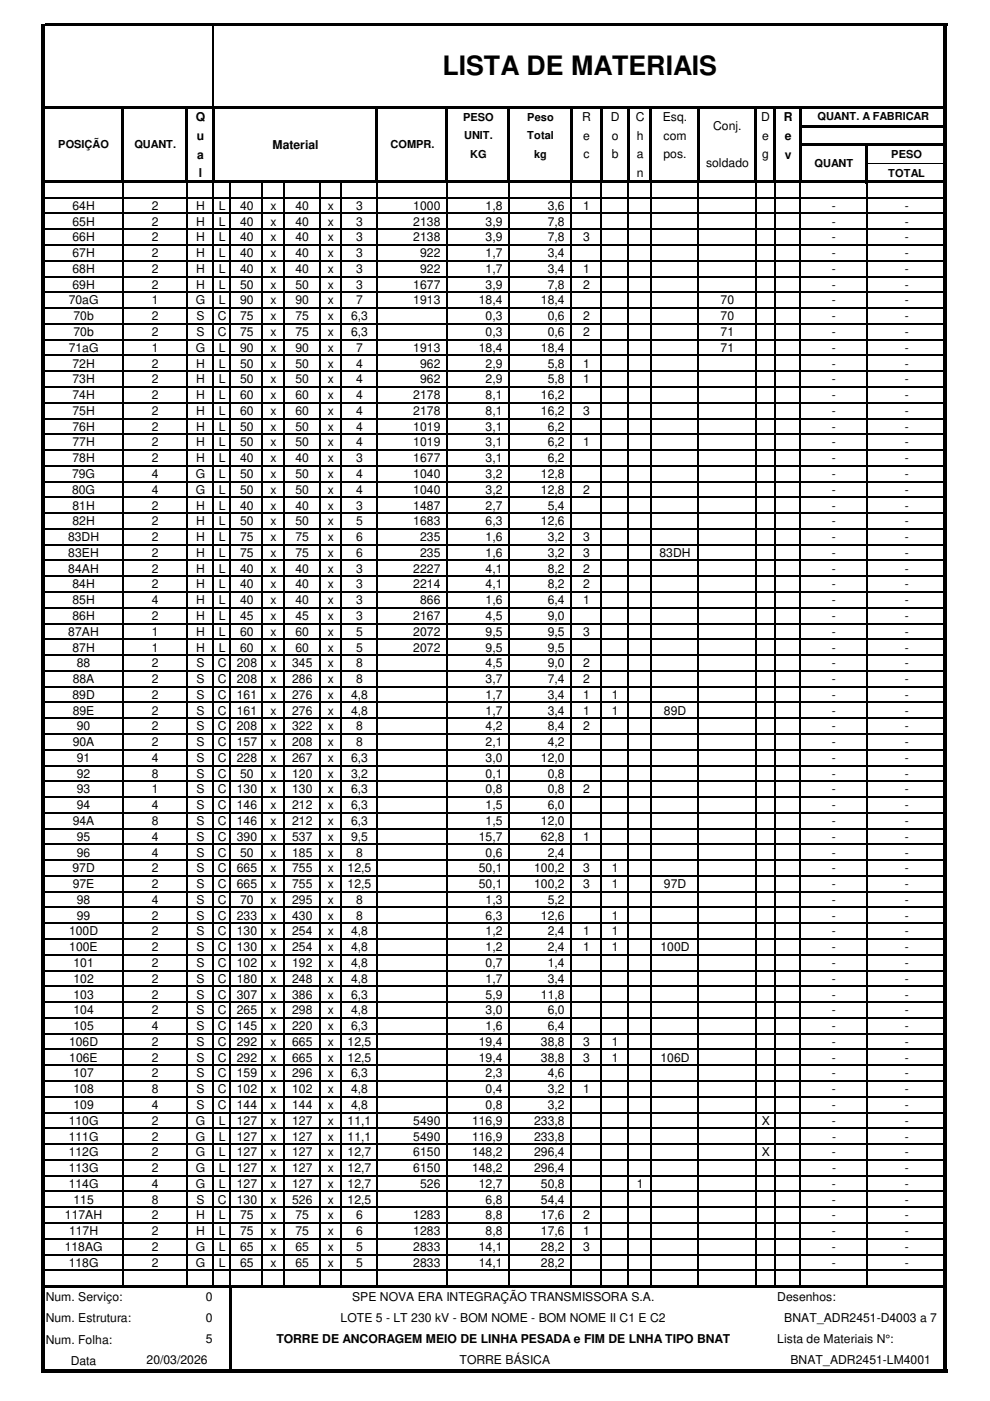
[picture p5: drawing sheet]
<svg xmlns="http://www.w3.org/2000/svg" width="210mm" height="297mm" viewBox="0 0 210 297" stroke-linecap="round" stroke-linejoin="round" font-family="sans-serif">
<defs><g id="words">
<text font-size="5.7" x="93.8" y="16">LISTA DE MATERIAIS</text>
<g font-size="2.6">
<text x="41.5" y="25.7">Q</text>
<text x="41.7" y="29.7">u</text>
<text x="123.4" y="25.7">R</text>
<text x="123.7" y="29.6">e</text>
<text x="129.5" y="25.7">D</text>
<text x="129.8" y="29.6">o</text>
<text x="134.8" y="25.7">C</text>
<text x="135" y="29.6">h</text>
<text x="140.5" y="25.7">Esq.</text>
<text x="140.7" y="29.6">com</text>
<text x="151.2" y="27.6">Conj.</text>
<text x="161.4" y="25.7">D</text>
<text x="161.6" y="29.6">e</text>
<text x="166.2" y="25.7">R</text>
<text x="166.4" y="29.7">e</text>
<text x="41.8" y="33.6">a</text>
<text x="57.8" y="31.5">Material</text>
<text x="123.7" y="33.6">c</text>
<text x="129.8" y="33.6">b</text>
<text x="135" y="33.6">a</text>
<text x="140.7" y="33.6">pos.</text>
<text x="149.7" y="35.4">soldado</text>
<text x="161.6" y="33.6">g</text>
<text x="166.4" y="33.6">v</text>
<text x="42.2" y="37.5">l</text>
<text x="135" y="37.5">n</text>
<text x="15.4" y="44.5">64H</text>
<text x="15.4" y="47.8">65H</text>
<text x="32.2" y="44.5">2</text>
<text x="32.2" y="47.8">2</text>
<text x="41.6" y="44.5">H</text>
<text x="41.6" y="47.8">H</text>
<text x="46.4" y="44.5">L</text>
<text x="46.4" y="47.8">L</text>
<text x="50.9" y="44.5">40</text>
<text x="50.9" y="47.8">40</text>
<text x="57.4" y="44.5">x</text>
<text x="57.4" y="47.8">x</text>
<text x="62.7" y="44.5">40</text>
<text x="62.7" y="47.8">40</text>
<text x="69.5" y="44.5">x</text>
<text x="69.5" y="47.8">x</text>
<text x="75.5" y="44.5">3</text>
<text x="75.5" y="47.8">3</text>
<text x="87.6" y="44.5">1000</text>
<text x="87.6" y="47.8">2138</text>
<text x="103" y="44.5">1,8</text>
<text x="103" y="47.8">3,9</text>
<text x="116.1" y="44.5">3,6</text>
<text x="116.1" y="47.8">7,8</text>
<text x="123.7" y="44.5">1</text>
<text x="176.4" y="44.5">-</text>
<text x="176.4" y="47.8">-</text>
<text x="191.8" y="44.5">-</text>
<text x="191.8" y="47.8">-</text>
<text x="15.4" y="51.2">66H</text>
<text x="32.2" y="51.2">2</text>
<text x="41.6" y="51.2">H</text>
<text x="46.4" y="51.2">L</text>
<text x="50.9" y="51.2">40</text>
<text x="57.4" y="51.2">x</text>
<text x="62.7" y="51.2">40</text>
<text x="69.5" y="51.2">x</text>
<text x="75.5" y="51.2">3</text>
<text x="87.6" y="51.2">2138</text>
<text x="103" y="51.2">3,9</text>
<text x="116.1" y="51.2">7,8</text>
<text x="123.7" y="51.2">3</text>
<text x="176.4" y="51.2">-</text>
<text x="191.8" y="51.2">-</text>
<text x="15.4" y="54.5">67H</text>
<text x="15.4" y="57.9">68H</text>
<text x="32.2" y="54.5">2</text>
<text x="32.2" y="57.9">2</text>
<text x="41.6" y="54.5">H</text>
<text x="41.6" y="57.9">H</text>
<text x="46.4" y="54.5">L</text>
<text x="46.4" y="57.9">L</text>
<text x="50.9" y="54.5">40</text>
<text x="50.9" y="57.9">40</text>
<text x="57.4" y="54.5">x</text>
<text x="57.4" y="57.9">x</text>
<text x="62.7" y="54.5">40</text>
<text x="62.7" y="57.9">40</text>
<text x="69.5" y="54.5">x</text>
<text x="69.5" y="57.9">x</text>
<text x="75.5" y="54.5">3</text>
<text x="75.5" y="57.9">3</text>
<text x="89.1" y="54.5">922</text>
<text x="89.1" y="57.9">922</text>
<text x="103" y="54.5">1,7</text>
<text x="103" y="57.9">1,7</text>
<text x="116.1" y="54.5">3,4</text>
<text x="116.1" y="57.9">3,4</text>
<text x="123.7" y="57.9">1</text>
<text x="176.4" y="57.9">-</text>
<text x="176.4" y="54.5">-</text>
<text x="191.8" y="57.9">-</text>
<text x="191.8" y="54.5">-</text>
<text x="14.6" y="64.6">70aG</text>
<text x="15.4" y="61.2">69H</text>
<text x="32.2" y="61.2">2</text>
<text x="32.2" y="64.6">1</text>
<text x="41.5" y="64.6">G</text>
<text x="41.6" y="61.2">H</text>
<text x="46.4" y="61.2">L</text>
<text x="46.4" y="64.6">L</text>
<text x="50.9" y="64.6">90</text>
<text x="50.9" y="61.2">50</text>
<text x="57.4" y="61.2">x</text>
<text x="57.4" y="64.6">x</text>
<text x="62.7" y="61.2">50</text>
<text x="62.7" y="64.6">90</text>
<text x="69.5" y="61.2">x</text>
<text x="69.5" y="64.6">x</text>
<text x="75.5" y="61.2">3</text>
<text x="75.5" y="64.6">7</text>
<text x="87.6" y="61.2">1677</text>
<text x="87.6" y="64.6">1913</text>
<text x="101.5" y="64.6">18,4</text>
<text x="103" y="61.2">3,9</text>
<text x="114.7" y="64.6">18,4</text>
<text x="116.1" y="61.2">7,8</text>
<text x="123.7" y="61.2">2</text>
<text x="152.8" y="64.6">70</text>
<text x="176.4" y="61.2">-</text>
<text x="176.4" y="64.6">-</text>
<text x="191.8" y="61.2">-</text>
<text x="191.8" y="64.6">-</text>
<text x="15.6" y="67.9">70b</text>
<text x="15.6" y="71.2">70b</text>
<text x="32.2" y="67.9">2</text>
<text x="32.2" y="71.2">2</text>
<text x="41.7" y="67.9">S</text>
<text x="41.7" y="71.2">S</text>
<text x="46.2" y="67.9">C</text>
<text x="46.2" y="71.2">C</text>
<text x="50.9" y="67.9">75</text>
<text x="50.9" y="71.2">75</text>
<text x="57.4" y="67.9">x</text>
<text x="57.4" y="71.2">x</text>
<text x="62.7" y="67.9">75</text>
<text x="62.7" y="71.2">75</text>
<text x="69.5" y="67.9">x</text>
<text x="69.5" y="71.2">x</text>
<text x="74.4" y="67.9">6,3</text>
<text x="74.4" y="71.2">6,3</text>
<text x="103" y="67.9">0,3</text>
<text x="103" y="71.2">0,3</text>
<text x="116.1" y="67.9">0,6</text>
<text x="116.1" y="71.2">0,6</text>
<text x="123.7" y="67.9">2</text>
<text x="123.7" y="71.2">2</text>
<text x="152.8" y="67.9">70</text>
<text x="152.8" y="71.2">71</text>
<text x="176.4" y="67.9">-</text>
<text x="176.4" y="71.2">-</text>
<text x="191.8" y="67.9">-</text>
<text x="191.8" y="71.2">-</text>
<text x="14.6" y="74.6">71aG</text>
<text x="15.4" y="77.9">72H</text>
<text x="32.2" y="77.9">2</text>
<text x="32.2" y="74.6">1</text>
<text x="41.5" y="74.6">G</text>
<text x="41.6" y="77.9">H</text>
<text x="46.4" y="77.9">L</text>
<text x="46.4" y="74.6">L</text>
<text x="50.9" y="77.9">50</text>
<text x="50.9" y="74.6">90</text>
<text x="57.4" y="77.9">x</text>
<text x="57.4" y="74.6">x</text>
<text x="62.7" y="77.9">50</text>
<text x="62.7" y="74.6">90</text>
<text x="69.5" y="77.9">x</text>
<text x="69.5" y="74.6">x</text>
<text x="75.5" y="77.9">4</text>
<text x="75.5" y="74.6">7</text>
<text x="87.6" y="74.6">1913</text>
<text x="89.1" y="77.9">962</text>
<text x="101.5" y="74.6">18,4</text>
<text x="103" y="77.9">2,9</text>
<text x="114.7" y="74.6">18,4</text>
<text x="116.1" y="77.9">5,8</text>
<text x="123.7" y="77.9">1</text>
<text x="152.8" y="74.6">71</text>
<text x="176.4" y="77.9">-</text>
<text x="176.4" y="74.6">-</text>
<text x="191.8" y="77.9">-</text>
<text x="191.8" y="74.6">-</text>
<text x="15.4" y="81.3">73H</text>
<text x="32.2" y="81.3">2</text>
<text x="41.6" y="81.3">H</text>
<text x="46.4" y="81.3">L</text>
<text x="50.9" y="81.3">50</text>
<text x="57.4" y="81.3">x</text>
<text x="62.7" y="81.3">50</text>
<text x="69.5" y="81.3">x</text>
<text x="75.5" y="81.3">4</text>
<text x="89.1" y="81.3">962</text>
<text x="103" y="81.3">2,9</text>
<text x="116.1" y="81.3">5,8</text>
<text x="123.7" y="81.3">1</text>
<text x="176.4" y="81.3">-</text>
<text x="191.8" y="81.3">-</text>
<text x="15.4" y="84.6">74H</text>
<text x="15.4" y="88">75H</text>
<text x="32.2" y="84.6">2</text>
<text x="32.2" y="88">2</text>
<text x="41.6" y="84.6">H</text>
<text x="41.6" y="88">H</text>
<text x="46.4" y="84.6">L</text>
<text x="46.4" y="88">L</text>
<text x="50.9" y="84.6">60</text>
<text x="50.9" y="88">60</text>
<text x="57.4" y="84.6">x</text>
<text x="57.4" y="88">x</text>
<text x="62.7" y="84.6">60</text>
<text x="62.7" y="88">60</text>
<text x="69.5" y="84.6">x</text>
<text x="69.5" y="88">x</text>
<text x="75.5" y="84.6">4</text>
<text x="75.5" y="88">4</text>
<text x="87.6" y="84.6">2178</text>
<text x="87.6" y="88">2178</text>
<text x="103" y="84.6">8,1</text>
<text x="103" y="88">8,1</text>
<text x="114.7" y="84.6">16,2</text>
<text x="114.7" y="88">16,2</text>
<text x="123.7" y="88">3</text>
<text x="176.4" y="84.6">-</text>
<text x="176.4" y="88">-</text>
<text x="191.8" y="84.6">-</text>
<text x="191.8" y="88">-</text>
<text x="15.4" y="91.3">76H</text>
<text x="15.4" y="94.7">77H</text>
<text x="32.2" y="91.3">2</text>
<text x="32.2" y="94.7">2</text>
<text x="41.6" y="91.3">H</text>
<text x="41.6" y="94.7">H</text>
<text x="46.4" y="91.3">L</text>
<text x="46.4" y="94.7">L</text>
<text x="50.9" y="91.3">50</text>
<text x="50.9" y="94.7">50</text>
<text x="57.4" y="91.3">x</text>
<text x="57.4" y="94.7">x</text>
<text x="62.7" y="91.3">50</text>
<text x="62.7" y="94.7">50</text>
<text x="69.5" y="91.3">x</text>
<text x="69.5" y="94.7">x</text>
<text x="75.5" y="91.3">4</text>
<text x="75.5" y="94.7">4</text>
<text x="87.6" y="91.3">1019</text>
<text x="87.6" y="94.7">1019</text>
<text x="103" y="91.3">3,1</text>
<text x="103" y="94.7">3,1</text>
<text x="116.1" y="91.3">6,2</text>
<text x="116.1" y="94.7">6,2</text>
<text x="123.7" y="94.7">1</text>
<text x="176.4" y="94.7">-</text>
<text x="176.4" y="91.3">-</text>
<text x="191.8" y="94.7">-</text>
<text x="191.8" y="91.3">-</text>
<text x="15.3" y="101.3">79G</text>
<text x="15.4" y="98">78H</text>
<text x="32.2" y="98">2</text>
<text x="32.2" y="101.3">4</text>
<text x="41.5" y="101.3">G</text>
<text x="41.6" y="98">H</text>
<text x="46.4" y="98">L</text>
<text x="46.4" y="101.3">L</text>
<text x="50.9" y="98">40</text>
<text x="50.9" y="101.3">50</text>
<text x="57.4" y="98">x</text>
<text x="57.4" y="101.3">x</text>
<text x="62.7" y="98">40</text>
<text x="62.7" y="101.3">50</text>
<text x="69.5" y="98">x</text>
<text x="69.5" y="101.3">x</text>
<text x="75.5" y="98">3</text>
<text x="75.5" y="101.3">4</text>
<text x="87.6" y="98">1677</text>
<text x="87.6" y="101.3">1040</text>
<text x="103" y="98">3,1</text>
<text x="103" y="101.3">3,2</text>
<text x="114.7" y="101.3">12,8</text>
<text x="116.1" y="98">6,2</text>
<text x="176.4" y="98">-</text>
<text x="176.4" y="101.3">-</text>
<text x="191.8" y="98">-</text>
<text x="191.8" y="101.3">-</text>
<text x="15.3" y="104.7">80G</text>
<text x="32.2" y="104.7">4</text>
<text x="41.5" y="104.7">G</text>
<text x="46.4" y="104.7">L</text>
<text x="50.9" y="104.7">50</text>
<text x="57.4" y="104.7">x</text>
<text x="62.7" y="104.7">50</text>
<text x="69.5" y="104.7">x</text>
<text x="75.5" y="104.7">4</text>
<text x="87.6" y="104.7">1040</text>
<text x="103" y="104.7">3,2</text>
<text x="114.7" y="104.7">12,8</text>
<text x="123.7" y="104.7">2</text>
<text x="176.4" y="104.7">-</text>
<text x="191.8" y="104.7">-</text>
<text x="15.4" y="108">81H</text>
<text x="15.4" y="111.4">82H</text>
<text x="32.2" y="108">2</text>
<text x="32.2" y="111.4">2</text>
<text x="41.6" y="108">H</text>
<text x="41.6" y="111.4">H</text>
<text x="46.4" y="108">L</text>
<text x="46.4" y="111.4">L</text>
<text x="50.9" y="108">40</text>
<text x="50.9" y="111.4">50</text>
<text x="57.4" y="108">x</text>
<text x="57.4" y="111.4">x</text>
<text x="62.7" y="108">40</text>
<text x="62.7" y="111.4">50</text>
<text x="69.5" y="108">x</text>
<text x="69.5" y="111.4">x</text>
<text x="75.5" y="108">3</text>
<text x="75.5" y="111.4">5</text>
<text x="87.6" y="108">1487</text>
<text x="87.6" y="111.4">1683</text>
<text x="103" y="108">2,7</text>
<text x="103" y="111.4">6,3</text>
<text x="114.7" y="111.4">12,6</text>
<text x="116.1" y="108">5,4</text>
<text x="176.4" y="111.4">-</text>
<text x="176.4" y="108">-</text>
<text x="191.8" y="111.4">-</text>
<text x="191.8" y="108">-</text>
<text x="14.4" y="114.7">83DH</text>
<text x="14.5" y="118.1">83EH</text>
<text x="32.2" y="118.1">2</text>
<text x="32.2" y="114.7">2</text>
<text x="41.6" y="118.1">H</text>
<text x="41.6" y="114.7">H</text>
<text x="46.4" y="118.1">L</text>
<text x="46.4" y="114.7">L</text>
<text x="50.9" y="118.1">75</text>
<text x="50.9" y="114.7">75</text>
<text x="57.4" y="118.1">x</text>
<text x="57.4" y="114.7">x</text>
<text x="62.7" y="118.1">75</text>
<text x="62.7" y="114.7">75</text>
<text x="69.5" y="118.1">x</text>
<text x="69.5" y="114.7">x</text>
<text x="75.5" y="118.1">6</text>
<text x="75.5" y="114.7">6</text>
<text x="89.1" y="118.1">235</text>
<text x="89.1" y="114.7">235</text>
<text x="103" y="118.1">1,6</text>
<text x="103" y="114.7">1,6</text>
<text x="116.1" y="118.1">3,2</text>
<text x="116.1" y="114.7">3,2</text>
<text x="123.7" y="114.7">3</text>
<text x="123.7" y="118.1">3</text>
<text x="139.8" y="118.1">83DH</text>
<text x="176.4" y="114.7">-</text>
<text x="176.4" y="118.1">-</text>
<text x="191.8" y="114.7">-</text>
<text x="191.8" y="118.1">-</text>
<text x="14.5" y="121.4">84AH</text>
<text x="15.4" y="124.8">84H</text>
<text x="32.2" y="121.4">2</text>
<text x="32.2" y="124.8">2</text>
<text x="41.6" y="121.4">H</text>
<text x="41.6" y="124.8">H</text>
<text x="46.4" y="121.4">L</text>
<text x="46.4" y="124.8">L</text>
<text x="50.9" y="121.4">40</text>
<text x="50.9" y="124.8">40</text>
<text x="57.4" y="121.4">x</text>
<text x="57.4" y="124.8">x</text>
<text x="62.7" y="121.4">40</text>
<text x="62.7" y="124.8">40</text>
<text x="69.5" y="121.4">x</text>
<text x="69.5" y="124.8">x</text>
<text x="75.5" y="121.4">3</text>
<text x="75.5" y="124.8">3</text>
<text x="87.6" y="121.4">2227</text>
<text x="87.6" y="124.8">2214</text>
<text x="103" y="121.4">4,1</text>
<text x="103" y="124.8">4,1</text>
<text x="116.1" y="121.4">8,2</text>
<text x="116.1" y="124.8">8,2</text>
<text x="123.7" y="121.4">2</text>
<text x="123.7" y="124.8">2</text>
<text x="176.4" y="121.4">-</text>
<text x="176.4" y="124.8">-</text>
<text x="191.8" y="121.4">-</text>
<text x="191.8" y="124.8">-</text>
<text x="15.4" y="128.1">85H</text>
<text x="15.4" y="131.4">86H</text>
<text x="32.2" y="128.1">4</text>
<text x="32.2" y="131.4">2</text>
<text x="41.6" y="128.1">H</text>
<text x="41.6" y="131.4">H</text>
<text x="46.4" y="128.1">L</text>
<text x="46.4" y="131.4">L</text>
<text x="50.9" y="128.1">40</text>
<text x="50.9" y="131.4">45</text>
<text x="57.4" y="128.1">x</text>
<text x="57.4" y="131.4">x</text>
<text x="62.7" y="128.1">40</text>
<text x="62.7" y="131.4">45</text>
<text x="69.5" y="128.1">x</text>
<text x="69.5" y="131.4">x</text>
<text x="75.5" y="128.1">3</text>
<text x="75.5" y="131.4">3</text>
<text x="87.6" y="131.4">2167</text>
<text x="89.1" y="128.1">866</text>
<text x="103" y="128.1">1,6</text>
<text x="103" y="131.4">4,5</text>
<text x="116.1" y="128.1">6,4</text>
<text x="116.1" y="131.4">9,0</text>
<text x="123.7" y="128.1">1</text>
<text x="176.4" y="128.1">-</text>
<text x="176.4" y="131.4">-</text>
<text x="191.8" y="128.1">-</text>
<text x="191.8" y="131.4">-</text>
<text x="14.5" y="134.8">87AH</text>
<text x="32.2" y="134.8">1</text>
<text x="41.6" y="134.8">H</text>
<text x="46.4" y="134.8">L</text>
<text x="50.9" y="134.8">60</text>
<text x="57.4" y="134.8">x</text>
<text x="62.7" y="134.8">60</text>
<text x="69.5" y="134.8">x</text>
<text x="75.5" y="134.8">5</text>
<text x="87.6" y="134.8">2072</text>
<text x="103" y="134.8">9,5</text>
<text x="116.1" y="134.8">9,5</text>
<text x="123.7" y="134.8">3</text>
<text x="176.4" y="134.8">-</text>
<text x="191.8" y="134.8">-</text>
<text x="15.4" y="138.1">87H</text>
<text x="16.3" y="141.5">88</text>
<text x="32.2" y="141.5">2</text>
<text x="32.2" y="138.1">1</text>
<text x="41.6" y="138.1">H</text>
<text x="41.7" y="141.5">S</text>
<text x="46.2" y="141.5">C</text>
<text x="46.4" y="138.1">L</text>
<text x="50.2" y="141.5">208</text>
<text x="50.9" y="138.1">60</text>
<text x="57.4" y="141.5">x</text>
<text x="57.4" y="138.1">x</text>
<text x="61.9" y="141.5">345</text>
<text x="62.7" y="138.1">60</text>
<text x="69.5" y="141.5">x</text>
<text x="69.5" y="138.1">x</text>
<text x="75.5" y="141.5">8</text>
<text x="75.5" y="138.1">5</text>
<text x="87.6" y="138.1">2072</text>
<text x="103" y="141.5">4,5</text>
<text x="103" y="138.1">9,5</text>
<text x="116.1" y="141.5">9,0</text>
<text x="116.1" y="138.1">9,5</text>
<text x="123.7" y="141.5">2</text>
<text x="176.4" y="141.5">-</text>
<text x="176.4" y="138.1">-</text>
<text x="191.8" y="141.5">-</text>
<text x="191.8" y="138.1">-</text>
<text x="15.4" y="148.2">89D</text>
<text x="15.4" y="144.8">88A</text>
<text x="32.2" y="144.8">2</text>
<text x="32.2" y="148.2">2</text>
<text x="41.7" y="144.8">S</text>
<text x="41.7" y="148.2">S</text>
<text x="46.2" y="144.8">C</text>
<text x="46.2" y="148.2">C</text>
<text x="50.2" y="144.8">208</text>
<text x="50.2" y="148.2">161</text>
<text x="57.4" y="144.8">x</text>
<text x="57.4" y="148.2">x</text>
<text x="61.9" y="144.8">286</text>
<text x="61.9" y="148.2">276</text>
<text x="69.5" y="144.8">x</text>
<text x="69.5" y="148.2">x</text>
<text x="74.4" y="148.2">4,8</text>
<text x="75.5" y="144.8">8</text>
<text x="103" y="148.2">1,7</text>
<text x="103" y="144.8">3,7</text>
<text x="116.1" y="148.2">3,4</text>
<text x="116.1" y="144.8">7,4</text>
<text x="123.7" y="148.2">1</text>
<text x="123.7" y="144.8">2</text>
<text x="129.8" y="148.2">1</text>
<text x="176.4" y="148.2">-</text>
<text x="176.4" y="144.8">-</text>
<text x="191.8" y="148.2">-</text>
<text x="191.8" y="144.8">-</text>
<text x="15.4" y="151.5">89E</text>
<text x="16.3" y="154.9">90</text>
<text x="32.2" y="154.9">2</text>
<text x="32.2" y="151.5">2</text>
<text x="41.7" y="154.9">S</text>
<text x="41.7" y="151.5">S</text>
<text x="46.2" y="154.9">C</text>
<text x="46.2" y="151.5">C</text>
<text x="50.2" y="154.9">208</text>
<text x="50.2" y="151.5">161</text>
<text x="57.4" y="154.9">x</text>
<text x="57.4" y="151.5">x</text>
<text x="61.9" y="154.9">322</text>
<text x="61.9" y="151.5">276</text>
<text x="69.5" y="151.5">x</text>
<text x="69.5" y="154.9">x</text>
<text x="74.4" y="151.5">4,8</text>
<text x="75.5" y="154.9">8</text>
<text x="103" y="151.5">1,7</text>
<text x="103" y="154.9">4,2</text>
<text x="116.1" y="151.5">3,4</text>
<text x="116.1" y="154.9">8,4</text>
<text x="123.7" y="151.5">1</text>
<text x="123.7" y="154.9">2</text>
<text x="129.8" y="151.5">1</text>
<text x="140.8" y="151.5">89D</text>
<text x="176.4" y="151.5">-</text>
<text x="176.4" y="154.9">-</text>
<text x="191.8" y="151.5">-</text>
<text x="191.8" y="154.9">-</text>
<text x="15.4" y="158.2">90A</text>
<text x="16.3" y="161.5">91</text>
<text x="32.2" y="161.5">4</text>
<text x="32.2" y="158.2">2</text>
<text x="41.7" y="161.5">S</text>
<text x="41.7" y="158.2">S</text>
<text x="46.2" y="161.5">C</text>
<text x="46.2" y="158.2">C</text>
<text x="50.2" y="161.5">228</text>
<text x="50.2" y="158.2">157</text>
<text x="57.4" y="161.5">x</text>
<text x="57.4" y="158.2">x</text>
<text x="61.9" y="161.5">267</text>
<text x="61.9" y="158.2">208</text>
<text x="69.5" y="158.2">x</text>
<text x="69.5" y="161.5">x</text>
<text x="74.4" y="161.5">6,3</text>
<text x="75.5" y="158.2">8</text>
<text x="103" y="161.5">3,0</text>
<text x="103" y="158.2">2,1</text>
<text x="114.7" y="161.5">12,0</text>
<text x="116.1" y="158.2">4,2</text>
<text x="176.4" y="161.5">-</text>
<text x="176.4" y="158.2">-</text>
<text x="191.8" y="161.5">-</text>
<text x="191.8" y="158.2">-</text>
<text x="16.3" y="164.9">92</text>
<text x="32.2" y="164.9">8</text>
<text x="41.7" y="164.9">S</text>
<text x="46.2" y="164.9">C</text>
<text x="50.9" y="164.9">50</text>
<text x="57.4" y="164.9">x</text>
<text x="61.9" y="164.9">120</text>
<text x="69.5" y="164.9">x</text>
<text x="74.4" y="164.9">3,2</text>
<text x="103" y="164.9">0,1</text>
<text x="116.1" y="164.9">0,8</text>
<text x="176.4" y="164.9">-</text>
<text x="191.8" y="164.9">-</text>
<text x="16.3" y="168.2">93</text>
<text x="16.3" y="171.6">94</text>
<text x="32.2" y="168.2">1</text>
<text x="32.2" y="171.6">4</text>
<text x="41.7" y="168.2">S</text>
<text x="41.7" y="171.6">S</text>
<text x="46.2" y="168.2">C</text>
<text x="46.2" y="171.6">C</text>
<text x="50.2" y="168.2">130</text>
<text x="50.2" y="171.6">146</text>
<text x="57.4" y="168.2">x</text>
<text x="57.4" y="171.6">x</text>
<text x="61.9" y="168.2">130</text>
<text x="61.9" y="171.6">212</text>
<text x="69.5" y="168.2">x</text>
<text x="69.5" y="171.6">x</text>
<text x="74.4" y="168.2">6,3</text>
<text x="74.4" y="171.6">6,3</text>
<text x="103" y="168.2">0,8</text>
<text x="103" y="171.6">1,5</text>
<text x="116.1" y="168.2">0,8</text>
<text x="116.1" y="171.6">6,0</text>
<text x="123.7" y="168.2">2</text>
<text x="176.4" y="168.2">-</text>
<text x="176.4" y="171.6">-</text>
<text x="191.8" y="168.2">-</text>
<text x="191.8" y="171.6">-</text>
<text x="15.4" y="174.9">94A</text>
<text x="16.3" y="178.3">95</text>
<text x="32.2" y="178.3">4</text>
<text x="32.2" y="174.9">8</text>
<text x="41.7" y="178.3">S</text>
<text x="41.7" y="174.9">S</text>
<text x="46.2" y="178.3">C</text>
<text x="46.2" y="174.9">C</text>
<text x="50.2" y="178.3">390</text>
<text x="50.2" y="174.9">146</text>
<text x="57.4" y="178.3">x</text>
<text x="57.4" y="174.9">x</text>
<text x="61.9" y="178.3">537</text>
<text x="61.9" y="174.9">212</text>
<text x="69.5" y="174.9">x</text>
<text x="69.5" y="178.3">x</text>
<text x="74.4" y="174.9">6,3</text>
<text x="74.4" y="178.3">9,5</text>
<text x="101.5" y="178.3">15,7</text>
<text x="103" y="174.9">1,5</text>
<text x="114.7" y="178.3">62,8</text>
<text x="114.7" y="174.9">12,0</text>
<text x="123.7" y="178.3">1</text>
<text x="176.4" y="174.9">-</text>
<text x="176.4" y="178.3">-</text>
<text x="191.8" y="174.9">-</text>
<text x="191.8" y="178.3">-</text>
<text x="15.4" y="185">97D</text>
<text x="16.3" y="181.6">96</text>
<text x="32.2" y="181.6">4</text>
<text x="32.2" y="185">2</text>
<text x="41.7" y="181.6">S</text>
<text x="41.7" y="185">S</text>
<text x="46.2" y="181.6">C</text>
<text x="46.2" y="185">C</text>
<text x="50.2" y="185">665</text>
<text x="50.9" y="181.6">50</text>
<text x="57.4" y="181.6">x</text>
<text x="57.4" y="185">x</text>
<text x="61.9" y="181.6">185</text>
<text x="61.9" y="185">755</text>
<text x="69.5" y="181.6">x</text>
<text x="69.5" y="185">x</text>
<text x="73.7" y="185">12,5</text>
<text x="75.5" y="181.6">8</text>
<text x="101.5" y="185">50,1</text>
<text x="103" y="181.6">0,6</text>
<text x="113.2" y="185">100,2</text>
<text x="116.1" y="181.6">2,4</text>
<text x="123.7" y="185">3</text>
<text x="129.8" y="185">1</text>
<text x="176.4" y="185">-</text>
<text x="176.4" y="181.6">-</text>
<text x="191.8" y="185">-</text>
<text x="191.8" y="181.6">-</text>
<text x="15.4" y="188.3">97E</text>
<text x="16.3" y="191.6">98</text>
<text x="32.2" y="191.6">4</text>
<text x="32.2" y="188.3">2</text>
<text x="41.7" y="191.6">S</text>
<text x="41.7" y="188.3">S</text>
<text x="46.2" y="191.6">C</text>
<text x="46.2" y="188.3">C</text>
<text x="50.2" y="188.3">665</text>
<text x="50.9" y="191.6">70</text>
<text x="57.4" y="191.6">x</text>
<text x="57.4" y="188.3">x</text>
<text x="61.9" y="191.6">295</text>
<text x="61.9" y="188.3">755</text>
<text x="69.5" y="191.6">x</text>
<text x="69.5" y="188.3">x</text>
<text x="73.7" y="188.3">12,5</text>
<text x="75.5" y="191.6">8</text>
<text x="101.5" y="188.3">50,1</text>
<text x="103" y="191.6">1,3</text>
<text x="113.2" y="188.3">100,2</text>
<text x="116.1" y="191.6">5,2</text>
<text x="123.7" y="188.3">3</text>
<text x="129.8" y="188.3">1</text>
<text x="140.8" y="188.3">97D</text>
<text x="176.4" y="188.3">-</text>
<text x="176.4" y="191.6">-</text>
<text x="191.8" y="188.3">-</text>
<text x="191.8" y="191.6">-</text>
<text x="16.3" y="195">99</text>
<text x="32.2" y="195">2</text>
<text x="41.7" y="195">S</text>
<text x="46.2" y="195">C</text>
<text x="50.2" y="195">233</text>
<text x="57.4" y="195">x</text>
<text x="61.9" y="195">430</text>
<text x="69.5" y="195">x</text>
<text x="75.5" y="195">8</text>
<text x="103" y="195">6,3</text>
<text x="114.7" y="195">12,6</text>
<text x="129.8" y="195">1</text>
<text x="176.4" y="195">-</text>
<text x="191.8" y="195">-</text>
<text x="14.6" y="198.3">100D</text>
<text x="14.7" y="201.7">100E</text>
<text x="32.2" y="198.3">2</text>
<text x="32.2" y="201.7">2</text>
<text x="41.7" y="198.3">S</text>
<text x="41.7" y="201.7">S</text>
<text x="46.2" y="198.3">C</text>
<text x="46.2" y="201.7">C</text>
<text x="50.2" y="198.3">130</text>
<text x="50.2" y="201.7">130</text>
<text x="57.4" y="198.3">x</text>
<text x="57.4" y="201.7">x</text>
<text x="61.9" y="198.3">254</text>
<text x="61.9" y="201.7">254</text>
<text x="69.5" y="198.3">x</text>
<text x="69.5" y="201.7">x</text>
<text x="74.4" y="198.3">4,8</text>
<text x="74.4" y="201.7">4,8</text>
<text x="103" y="198.3">1,2</text>
<text x="103" y="201.7">1,2</text>
<text x="116.1" y="198.3">2,4</text>
<text x="116.1" y="201.7">2,4</text>
<text x="123.7" y="198.3">1</text>
<text x="123.7" y="201.7">1</text>
<text x="129.8" y="198.3">1</text>
<text x="129.8" y="201.7">1</text>
<text x="140" y="201.7">100D</text>
<text x="176.4" y="201.7">-</text>
<text x="176.4" y="198.3">-</text>
<text x="191.8" y="198.3">-</text>
<text x="191.8" y="201.7">-</text>
<text x="15.6" y="205">101</text>
<text x="15.6" y="208.4">102</text>
<text x="32.2" y="205">2</text>
<text x="32.2" y="208.4">2</text>
<text x="41.7" y="205">S</text>
<text x="41.7" y="208.4">S</text>
<text x="46.2" y="205">C</text>
<text x="46.2" y="208.4">C</text>
<text x="50.2" y="205">102</text>
<text x="50.2" y="208.4">180</text>
<text x="57.4" y="205">x</text>
<text x="57.4" y="208.4">x</text>
<text x="61.9" y="205">192</text>
<text x="61.9" y="208.4">248</text>
<text x="69.5" y="205">x</text>
<text x="69.5" y="208.4">x</text>
<text x="74.4" y="205">4,8</text>
<text x="74.4" y="208.4">4,8</text>
<text x="103" y="205">0,7</text>
<text x="103" y="208.4">1,7</text>
<text x="116.1" y="205">1,4</text>
<text x="116.1" y="208.4">3,4</text>
<text x="176.4" y="205">-</text>
<text x="176.4" y="208.4">-</text>
<text x="191.8" y="205">-</text>
<text x="191.8" y="208.4">-</text>
<text x="15.6" y="211.7">103</text>
<text x="15.6" y="215.1">104</text>
<text x="32.2" y="211.7">2</text>
<text x="32.2" y="215.1">2</text>
<text x="41.7" y="211.7">S</text>
<text x="41.7" y="215.1">S</text>
<text x="46.2" y="211.7">C</text>
<text x="46.2" y="215.1">C</text>
<text x="50.2" y="211.7">307</text>
<text x="50.2" y="215.1">265</text>
<text x="57.4" y="211.7">x</text>
<text x="57.4" y="215.1">x</text>
<text x="61.9" y="211.7">386</text>
<text x="61.9" y="215.1">298</text>
<text x="69.5" y="211.7">x</text>
<text x="69.5" y="215.1">x</text>
<text x="74.4" y="211.7">6,3</text>
<text x="74.4" y="215.1">4,8</text>
<text x="103" y="211.7">5,9</text>
<text x="103" y="215.1">3,0</text>
<text x="114.7" y="211.7">11,8</text>
<text x="116.1" y="215.1">6,0</text>
<text x="176.4" y="211.7">-</text>
<text x="176.4" y="215.1">-</text>
<text x="191.8" y="211.7">-</text>
<text x="191.8" y="215.1">-</text>
<text x="14.6" y="221.7">106D</text>
<text x="15.6" y="218.4">105</text>
<text x="32.2" y="221.7">2</text>
<text x="32.2" y="218.4">4</text>
<text x="41.7" y="221.7">S</text>
<text x="41.7" y="218.4">S</text>
<text x="46.2" y="221.7">C</text>
<text x="46.2" y="218.4">C</text>
<text x="50.2" y="221.7">292</text>
<text x="50.2" y="218.4">145</text>
<text x="57.4" y="221.7">x</text>
<text x="57.4" y="218.4">x</text>
<text x="61.9" y="221.7">665</text>
<text x="61.9" y="218.4">220</text>
<text x="69.5" y="221.7">x</text>
<text x="69.5" y="218.4">x</text>
<text x="73.7" y="221.7">12,5</text>
<text x="74.4" y="218.4">6,3</text>
<text x="101.5" y="221.7">19,4</text>
<text x="103" y="218.4">1,6</text>
<text x="114.7" y="221.7">38,8</text>
<text x="116.1" y="218.4">6,4</text>
<text x="123.7" y="221.7">3</text>
<text x="129.8" y="221.7">1</text>
<text x="176.4" y="218.4">-</text>
<text x="176.4" y="221.7">-</text>
<text x="191.8" y="218.4">-</text>
<text x="191.8" y="221.7">-</text>
<text x="14.7" y="225.1">106E</text>
<text x="32.2" y="225.1">2</text>
<text x="41.7" y="225.1">S</text>
<text x="46.2" y="225.1">C</text>
<text x="50.2" y="225.1">292</text>
<text x="57.4" y="225.1">x</text>
<text x="61.9" y="225.1">665</text>
<text x="69.5" y="225.1">x</text>
<text x="73.7" y="225.1">12,5</text>
<text x="101.5" y="225.1">19,4</text>
<text x="114.7" y="225.1">38,8</text>
<text x="123.7" y="225.1">3</text>
<text x="129.8" y="225.1">1</text>
<text x="140" y="225.1">106D</text>
<text x="176.4" y="225.1">-</text>
<text x="191.8" y="225.1">-</text>
<text x="15.6" y="228.4">107</text>
<text x="15.6" y="231.8">108</text>
<text x="32.2" y="228.4">2</text>
<text x="32.2" y="231.8">8</text>
<text x="41.7" y="228.4">S</text>
<text x="41.7" y="231.8">S</text>
<text x="46.2" y="228.4">C</text>
<text x="46.2" y="231.8">C</text>
<text x="50.2" y="228.4">159</text>
<text x="50.2" y="231.8">102</text>
<text x="57.4" y="228.4">x</text>
<text x="57.4" y="231.8">x</text>
<text x="61.9" y="228.4">296</text>
<text x="61.9" y="231.8">102</text>
<text x="69.5" y="228.4">x</text>
<text x="69.5" y="231.8">x</text>
<text x="74.4" y="228.4">6,3</text>
<text x="74.4" y="231.8">4,8</text>
<text x="103" y="228.4">2,3</text>
<text x="103" y="231.8">0,4</text>
<text x="116.1" y="228.4">4,6</text>
<text x="116.1" y="231.8">3,2</text>
<text x="123.7" y="231.8">1</text>
<text x="176.4" y="231.8">-</text>
<text x="176.4" y="228.4">-</text>
<text x="191.8" y="231.8">-</text>
<text x="191.8" y="228.4">-</text>
<text x="14.6" y="238.5">110G</text>
<text x="15.6" y="235.1">109</text>
<text x="32.2" y="235.1">4</text>
<text x="32.2" y="238.5">2</text>
<text x="41.5" y="238.5">G</text>
<text x="41.7" y="235.1">S</text>
<text x="46.2" y="235.1">C</text>
<text x="46.4" y="238.5">L</text>
<text x="50.2" y="235.1">144</text>
<text x="50.2" y="238.5">127</text>
<text x="57.4" y="235.1">x</text>
<text x="57.4" y="238.5">x</text>
<text x="61.9" y="235.1">144</text>
<text x="61.9" y="238.5">127</text>
<text x="69.5" y="235.1">x</text>
<text x="69.5" y="238.5">x</text>
<text x="73.7" y="238.5">11,1</text>
<text x="74.4" y="235.1">4,8</text>
<text x="87.6" y="238.5">5490</text>
<text x="100.1" y="238.5">116,9</text>
<text x="103" y="235.1">0,8</text>
<text x="113.2" y="238.5">233,8</text>
<text x="116.1" y="235.1">3,2</text>
<text x="161.5" y="238.5">X</text>
<text x="176.4" y="235.1">-</text>
<text x="176.4" y="238.5">-</text>
<text x="191.8" y="235.1">-</text>
<text x="191.8" y="238.5">-</text>
<text x="14.6" y="241.8">111G</text>
<text x="14.6" y="245.2">112G</text>
<text x="32.2" y="241.8">2</text>
<text x="32.2" y="245.2">2</text>
<text x="41.5" y="241.8">G</text>
<text x="41.5" y="245.2">G</text>
<text x="46.4" y="241.8">L</text>
<text x="46.4" y="245.2">L</text>
<text x="50.2" y="241.8">127</text>
<text x="50.2" y="245.2">127</text>
<text x="57.4" y="241.8">x</text>
<text x="57.4" y="245.2">x</text>
<text x="61.9" y="241.8">127</text>
<text x="61.9" y="245.2">127</text>
<text x="69.5" y="241.8">x</text>
<text x="69.5" y="245.2">x</text>
<text x="73.7" y="241.8">11,1</text>
<text x="73.7" y="245.2">12,7</text>
<text x="87.6" y="241.8">5490</text>
<text x="87.6" y="245.2">6150</text>
<text x="100.1" y="241.8">116,9</text>
<text x="100.1" y="245.2">148,2</text>
<text x="113.2" y="241.8">233,8</text>
<text x="113.2" y="245.2">296,4</text>
<text x="161.5" y="245.2">X</text>
<text x="176.4" y="245.2">-</text>
<text x="176.4" y="241.8">-</text>
<text x="191.8" y="245.2">-</text>
<text x="191.8" y="241.8">-</text>
<text x="14.6" y="248.5">113G</text>
<text x="14.6" y="251.8">114G</text>
<text x="32.2" y="248.5">2</text>
<text x="32.2" y="251.8">4</text>
<text x="41.5" y="248.5">G</text>
<text x="41.5" y="251.8">G</text>
<text x="46.4" y="248.5">L</text>
<text x="46.4" y="251.8">L</text>
<text x="50.2" y="248.5">127</text>
<text x="50.2" y="251.8">127</text>
<text x="57.4" y="248.5">x</text>
<text x="57.4" y="251.8">x</text>
<text x="61.9" y="248.5">127</text>
<text x="61.9" y="251.8">127</text>
<text x="69.5" y="248.5">x</text>
<text x="69.5" y="251.8">x</text>
<text x="73.7" y="248.5">12,7</text>
<text x="73.7" y="251.8">12,7</text>
<text x="87.6" y="248.5">6150</text>
<text x="89.1" y="251.8">526</text>
<text x="100.1" y="248.5">148,2</text>
<text x="101.5" y="251.8">12,7</text>
<text x="113.2" y="248.5">296,4</text>
<text x="114.7" y="251.8">50,8</text>
<text x="135" y="251.8">1</text>
<text x="176.4" y="251.8">-</text>
<text x="176.4" y="248.5">-</text>
<text x="191.8" y="251.8">-</text>
<text x="191.8" y="248.5">-</text>
<text x="15.6" y="255.2">115</text>
<text x="32.2" y="255.2">8</text>
<text x="41.7" y="255.2">S</text>
<text x="46.2" y="255.2">C</text>
<text x="50.2" y="255.2">130</text>
<text x="57.4" y="255.2">x</text>
<text x="61.9" y="255.2">526</text>
<text x="69.5" y="255.2">x</text>
<text x="73.7" y="255.2">12,5</text>
<text x="103" y="255.2">6,8</text>
<text x="114.7" y="255.2">54,4</text>
<text x="176.4" y="255.2">-</text>
<text x="191.8" y="255.2">-</text>
<text x="13.8" y="258.5">117AH</text>
<text x="14.6" y="261.9">117H</text>
<text x="32.2" y="261.9">2</text>
<text x="32.2" y="258.5">2</text>
<text x="41.6" y="261.9">H</text>
<text x="41.6" y="258.5">H</text>
<text x="46.4" y="261.9">L</text>
<text x="46.4" y="258.5">L</text>
<text x="50.9" y="261.9">75</text>
<text x="50.9" y="258.5">75</text>
<text x="57.4" y="261.9">x</text>
<text x="57.4" y="258.5">x</text>
<text x="62.7" y="261.9">75</text>
<text x="62.7" y="258.5">75</text>
<text x="69.5" y="261.9">x</text>
<text x="69.5" y="258.5">x</text>
<text x="75.5" y="261.9">6</text>
<text x="75.5" y="258.5">6</text>
<text x="87.6" y="261.9">1283</text>
<text x="87.6" y="258.5">1283</text>
<text x="103" y="261.9">8,8</text>
<text x="103" y="258.5">8,8</text>
<text x="114.7" y="261.9">17,6</text>
<text x="114.7" y="258.5">17,6</text>
<text x="123.7" y="261.9">1</text>
<text x="123.7" y="258.5">2</text>
<text x="176.4" y="261.9">-</text>
<text x="176.4" y="258.5">-</text>
<text x="191.8" y="261.9">-</text>
<text x="191.8" y="258.5">-</text>
<text x="13.7" y="265.2">118AG</text>
<text x="14.6" y="268.6">118G</text>
<text x="32.2" y="268.6">2</text>
<text x="32.2" y="265.2">2</text>
<text x="41.5" y="268.6">G</text>
<text x="41.5" y="265.2">G</text>
<text x="46.4" y="268.6">L</text>
<text x="46.4" y="265.2">L</text>
<text x="50.9" y="268.6">65</text>
<text x="50.9" y="265.2">65</text>
<text x="57.4" y="268.6">x</text>
<text x="57.4" y="265.2">x</text>
<text x="62.7" y="268.6">65</text>
<text x="62.7" y="265.2">65</text>
<text x="69.5" y="268.6">x</text>
<text x="69.5" y="265.2">x</text>
<text x="75.5" y="268.6">5</text>
<text x="75.5" y="265.2">5</text>
<text x="87.6" y="268.6">2833</text>
<text x="87.6" y="265.2">2833</text>
<text x="101.5" y="268.6">14,1</text>
<text x="101.5" y="265.2">14,1</text>
<text x="114.7" y="268.6">28,2</text>
<text x="114.7" y="265.2">28,2</text>
<text x="123.7" y="265.2">3</text>
<text x="176.4" y="265.2">-</text>
<text x="176.4" y="268.6">-</text>
<text x="191.8" y="265.2">-</text>
<text x="191.8" y="268.6">-</text>
<text x="9.7" y="275.8">Num. Serviço:</text>
<text x="43.6" y="275.8">0</text>
<text x="74.6" y="275.8">SPE NOVA ERA INTEGRAÇÃO TRANSMISSORA S.A.</text>
<text x="164.8" y="275.8">Desenhos:</text>
<text x="9.7" y="280.3">Num. Estrutura:</text>
<text x="43.6" y="280.3">0</text>
<text x="72.2" y="280.3">LOTE 5 - LT 230 kV - BOM NOME - BOM NOME II C1 E C2</text>
<text x="166.3" y="280.3">BNAT_ADR2451-D4003 a 7</text>
<text x="9.7" y="284.9">Num. Folha:</text>
<text x="43.6" y="284.7">5</text>
<text x="58.6" y="284.8">TORRE DE ANCORAGEM MEIO DE LINHA PESADA e FIM DE LNHA TIPO BNAT</text>
<text x="164.8" y="284.7">Lista de Materiais N°:</text>
<text x="15" y="289.3">Data</text>
<text x="31.1" y="289.2">20/03/2026</text>
<text x="97.4" y="289.2">TORRE BÁSICA</text>
<text x="167.6" y="289.2">BNAT_ADR2451-LM4001</text>
</g>
<g font-size="2.3">
<text x="98.2" y="25.6">PESO</text>
<text x="98.4" y="29.5">UNIT.</text>
<text x="111.8" y="25.6">Peso</text>
<text x="111.8" y="29.5">Total</text>
<text x="173.3" y="25.5">QUANT. A FABRICAR</text>
<text x="12.4" y="31.4">POSIÇÃO</text>
<text x="28.5" y="31.4">QUANT.</text>
<text x="82.8" y="31.4">COMPR.</text>
<text x="99.7" y="33.5">KG</text>
<text x="113.2" y="33.5">kg</text>
<text x="172.7" y="35.3">QUANT</text>
<text x="189" y="33.5">PESO</text>
<text x="188.3" y="37.4">TOTAL</text>
</g>
</g></defs>
<g fill="none" stroke="#000" stroke-width=".25">
<path d="M45.2 5.5v17.1M26 38.8v233.8M39.6 38.8v233.8M45.2 38.8v233.8M48.9 38.8v233.8M55.6 38.8v233.8M60.2 38.8v233.8M67.8 38.8v233.8M72.3 38.8v233.8M79.9 38.8v233.8M94.7 38.8v233.8M107.9 38.8v233.8"/>
<path d="M121.1 38.8v233.8M127.5 38.8v233.8M133.2 38.8v233.8M138 38.8v233.8M148 38.8v233.8M160.2 38.8v233.8M164.3 38.8v233.8M169.6 38.8v233.8M183.8 38.8v233.8M9.6 41.9h190.5M9.6 45.3h190.5M9.6 48.6h190.5"/>
<path d="M9.6 51.9h190.5M9.6 55.3h190.5M9.6 58.6h190.5M9.6 62h190.5M9.6 65.3h190.5M9.6 68.7h190.5M9.6 72h190.5M9.6 75.4h190.5M9.6 78.7h190.5M9.6 82h190.5M9.6 85.4h190.5M9.6 88.7h190.5"/>
<path d="M9.6 92.1h190.5M9.6 95.4h190.5M9.6 98.8h190.5M9.6 102.1h190.5M9.6 105.5h190.5M9.6 108.8h190.5M9.6 112.1h190.5M9.6 115.5h190.5M9.6 118.8h190.5M9.6 122.2h190.5M9.6 125.5h190.5M9.6 128.9h190.5"/>
<path d="M9.6 132.2h190.5M9.6 135.6h190.5M9.6 138.9h190.5M9.6 142.2h190.5M9.6 145.6h190.5M9.6 148.9h190.5M9.6 152.3h190.5M9.6 155.6h190.5M9.6 159h190.5M9.6 162.3h190.5M9.6 165.7h190.5M9.6 169h190.5"/>
<path d="M9.6 172.3h190.5M9.6 175.7h190.5M9.6 179h190.5M9.6 182.4h190.5M9.6 185.7h190.5M9.6 189.1h190.5M9.6 192.4h190.5M9.6 195.7h190.5M9.6 199.1h190.5M9.6 202.4h190.5M9.6 205.8h190.5M9.6 209.1h190.5"/>
<path d="M9.6 212.5h190.5M9.6 215.8h190.5M9.6 219.2h190.5M9.6 222.5h190.5M9.6 225.8h190.5M9.6 229.2h190.5M9.6 232.5h190.5M9.6 235.9h190.5M9.6 239.2h190.5M9.6 242.6h190.5M9.6 245.9h190.5M9.6 249.3h190.5"/>
<path d="M9.6 252.6h190.5M9.6 255.9h190.5M9.6 259.3h190.5M9.6 262.6h190.5M9.6 266h190.5M9.6 269.3h190.5"/>
</g>
<g fill="#000">
<path d="M9.6 5h191.2v.5h-191.2zM9.6 22.6h190.5v.5h-190.5zM9.6 38.3h190.5v.5h-190.5zM25.8 23.1h.5v15.7h-.5zM39.4 23.1h.5v15.7h-.5zM44.9 23.1h.5v15.7h-.5zM79.7 23.1h.5v15.7h-.5zM94.5 23.1h.5v15.7h-.5zM107.7 23.1h.5v15.7h-.5zM120.8 23.1h.5v15.7h-.5zM127.2 23.1h.5v15.7h-.5zM133 23.1h.5v15.7h-.5z"/>
<path d="M137.7 23.1h.5v15.7h-.5zM147.8 23.1h.5v15.7h-.5zM159.9 23.1h.5v15.7h-.5zM164 23.1h.5v15.7h-.5zM169.4 23.1h.5v15.7h-.5zM169.9 26.5h30.2v.5h-30.2zM169.9 30.4h30.2v.5h-30.2zM183.6 30.9h.5v7.9h-.5zM9.6 272.6h190.5v.5h-190.5zM8.8 5h.8v286h-.8zM9.6 290.2h191.2v.8h-191.2zM48.6 273.1h.5v17.1h-.5z"/>
<path d="M200.1 5.5h.7v285.5h-.7z"/>
</g>
<path d="M184.1 34.6h16" fill="none" stroke="#000" stroke-width=".21"/>
<use href="#words"/>
</svg>
